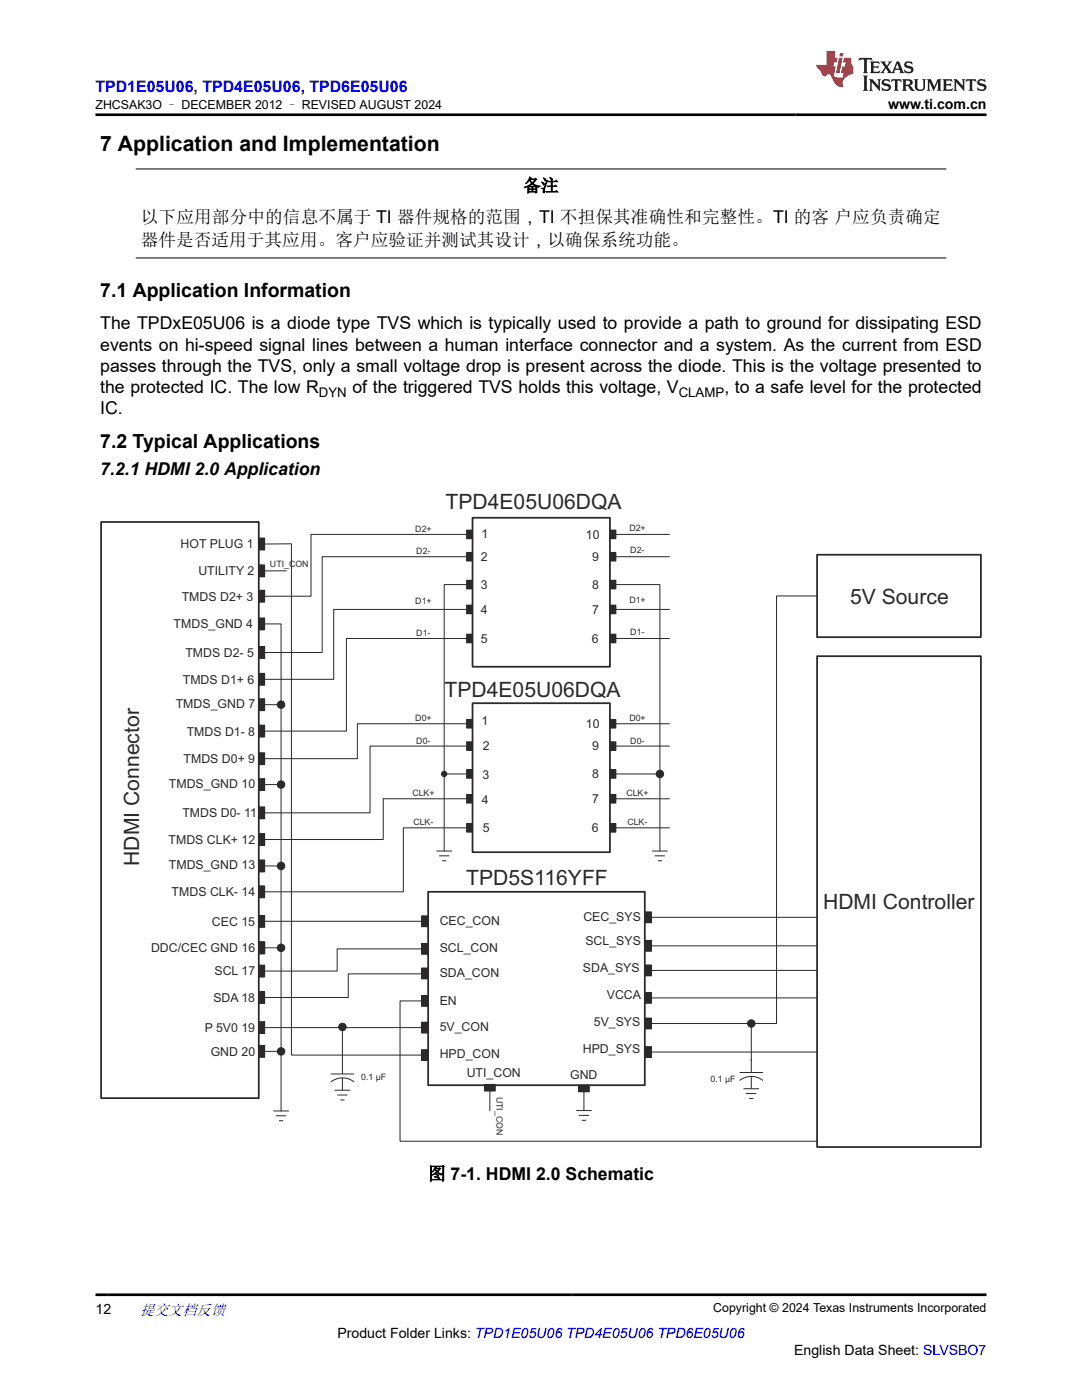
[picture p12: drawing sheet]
<svg xmlns="http://www.w3.org/2000/svg" width="216mm" height="279mm" viewBox="0 0 216 279" stroke-linecap="round" stroke-linejoin="round" font-family="sans-serif">
<defs><g id="words">
<text font-size="4.2" x="20" y="30.1">7 Application and Implementation</text>
<g font-size="4.2" fill="#2b292a">
<text x="88.9" y="101.5">TPD4E05U06DQA</text>
<text x="169.6" y="120.4">5V Source</text>
<text x="88.7" y="139.1">TPD4E05U06DQA</text>
<text x="27.7" y="172.8" transform="rotate(-90 27.7 172.8)">HDMI Connector</text>
<text x="93" y="176.6">TPD5S116YFF</text>
<text x="164.2" y="181.4">HDMI Controller</text>
</g>
<g font-size="3.9">
<text x="20" y="59.3">7.1 Application Information</text>
<text x="20" y="89.3">7.2 Typical Applications</text>
</g>
<g font-size="3.5">
<text x="104.4" y="38.2">备注</text>
<text x="28.1" y="44.6">以下应用部分中的信息不属于 TI 器件规格的范围，TI 不担保其准确性和完整性。TI 的客 户应负责确定</text>
<text x="28.1" y="49.2">器件是否适用于其应用。客户应验证并测试其设计，以确保系统功能。</text>
<text x="20" y="65.8">The TPDxE05U06 is a diode type TVS which is typically used to provide a path to ground for dissipating ESD</text>
<text x="20" y="70">events on hi-speed signal lines between a human interface connector and a system. As the current from ESD</text>
<text x="20" y="74.2">passes through the TVS, only a small voltage drop is present across the diode. This is the voltage presented to</text>
<text x="20" y="82.7">IC.</text>
<text x="20" y="78.5">the protected IC. The low R</text>
<text x="70.3" y="78.5">of the triggered TVS holds this voltage, V</text>
<text x="144.5" y="78.5">, to a safe level for the protected</text>
<text x="20" y="94.8">7.2.1 HDMI 2.0 Application</text>
<text x="85.4" y="235.4">图 7-1. HDMI 2.0 Schematic</text>
</g>
<text font-size="3.2" fill="#00f" x="19" y="18.3">TPD1E05U06, TPD4E05U06, TPD6E05U06</text>
<text font-size="3" fill="#00f" x="27.9" y="262.4">提交文档反馈</text>
<g font-size="2.8">
<text x="177.2" y="21.7">www.ti.com.cn</text>
<text x="19" y="262.1">12</text>
<text x="67.3" y="266.9">Product Folder Links: TPD1E05U06 TPD4E05U06 TPD6E05U06</text>
<text x="158.5" y="270.3">English Data Sheet: SLVSBO7</text>
</g>
<g font-size="2.6">
<text x="63.6" y="79.2">DYN</text>
<text x="135.4" y="79.2">CLAMP</text>
</g>
<g font-size="2.5">
<text x="19" y="21.8">ZHCSAK3O – DECEMBER 2012 – REVISED AUGUST 2024</text>
<text x="142.3" y="261.8">Copyright © 2024 Texas Instruments Incorporated</text>
</g>
<g font-size="2.5" fill="#2b292a">
<text x="96.1" y="107.3">1</text>
<text x="116.9" y="107.5">10</text>
<text x="36" y="109.5">HOT PLUG 1</text>
<text x="95.9" y="112">2</text>
<text x="118.2" y="112">9</text>
<text x="36.3" y="119.9">TMDS D2+ 3</text>
<text x="39.6" y="114.8">UTILITY 2</text>
<text x="95.9" y="117.5">3</text>
<text x="118.2" y="117.5">8</text>
<text x="34.6" y="125.4">TMDS_GND 4</text>
<text x="95.9" y="122.5">4</text>
<text x="118.2" y="122.5">7</text>
<text x="37" y="131.1">TMDS D2- 5</text>
<text x="95.9" y="128.3">5</text>
<text x="118.1" y="128.3">6</text>
<text x="36.5" y="136.5">TMDS D1+ 6</text>
<text x="35.1" y="141.3">TMDS_GND 7</text>
<text x="37.3" y="146.8">TMDS D1- 8</text>
<text x="96.1" y="144.7">1</text>
<text x="96.4" y="149.7">2</text>
<text x="116.9" y="145.3">10</text>
<text x="118.2" y="149.8">9</text>
<text x="36.6" y="152.3">TMDS D0+ 9</text>
<text x="96.2" y="155.4">3</text>
<text x="118.2" y="155.3">8</text>
<text x="33.7" y="157.2">TMDS_GND 10</text>
<text x="96.1" y="160.5">4</text>
<text x="118.2" y="160.3">7</text>
<text x="36.4" y="163.1">TMDS D0- 11</text>
<text x="96.3" y="166">5</text>
<text x="118.1" y="166">6</text>
<text x="33.6" y="168.4">TMDS CLK+ 12</text>
<text x="33.7" y="173.5">TMDS_GND 13</text>
<text x="34.3" y="178.9">TMDS CLK- 14</text>
<text x="42.3" y="184.8">CEC 15</text>
<text x="87.7" y="184.5">CEC_CON</text>
<text x="116.4" y="183.7">CEC_SYS</text>
<text x="30.1" y="190">DDC/CEC GND 16</text>
<text x="87.7" y="190">SCL_CON</text>
<text x="116.8" y="188.7">SCL_SYS</text>
<text x="42.8" y="194.7">SCL 17</text>
<text x="87.7" y="194.9">SDA_CON</text>
<text x="116.3" y="194.1">SDA_SYS</text>
<text x="42.6" y="200">SDA 18</text>
<text x="87.7" y="200.6">EN</text>
<text x="121.1" y="199.3">VCCA</text>
<text x="40.8" y="206">P 5V0 19</text>
<text x="87.7" y="205.7">5V_CON</text>
<text x="118.5" y="204.7">5V_SYS</text>
<text x="42" y="210.7">GND 20</text>
<text x="87.7" y="211.2">HPD_CON</text>
<text x="93.1" y="215">UTI_CON</text>
<text x="113.8" y="215.3">GND</text>
<text x="116.3" y="210.1">HPD_SYS</text>
</g>
<g font-size="1.8" fill="#2b292a">
<text x="82.9" y="106.1">D2+</text>
<text x="125.6" y="105.9">D2+</text>
<text x="53.9" y="113.2">UTI_CON</text>
<text x="83.1" y="110.7">D2-</text>
<text x="125.8" y="110.4">D2-</text>
<text x="82.9" y="120.6">D1+</text>
<text x="125.6" y="120.3">D1+</text>
<text x="83.1" y="126.9">D1-</text>
<text x="125.8" y="126.7">D1-</text>
<text x="82.9" y="143.9">D0+</text>
<text x="125.6" y="143.9">D0+</text>
<text x="83.1" y="148.4">D0-</text>
<text x="125.8" y="148.4">D0-</text>
<text x="82.3" y="158.9">CLK+</text>
<text x="125" y="158.9">CLK+</text>
<text x="82.5" y="164.6">CLK-</text>
<text x="125.2" y="164.6">CLK-</text>
<text x="72.1" y="215.5">0.1 µF</text>
<text x="99.1" y="218.9" transform="rotate(90 99.1 218.9)">UTI_CON</text>
<text x="141.7" y="216">0.1 µF</text>
</g>
</g></defs>
<path d="M27.1 33.7h161.7M27.1 51.5h161.7" fill="none" stroke="#000" stroke-width=".2"/>
<path d="M20.2 104.2h31.4v115h-31.4zM94.3 103.3h27.4v29.8h-27.4zM163 110.7h32.7v16.5h-32.7zM163 131h32.7v97.9h-32.7zM94.3 140.3h27.4v29.8h-27.4zM85.4 178h43.3v38.6h-43.3z" fill="none" stroke="#2b292a" stroke-width=".35"/>
<path d="M51.6 107.4h1.2v2.4h-1.2z" fill-rule="evenodd" fill="#2b292a"/>
<path d="M51.6 107.4h1.2v2.4h-1.2z" fill="none" stroke="#2b292a" stroke-width=".2"/>
<path d="M51.6 112.7h1.2v2.4h-1.2z" fill-rule="evenodd" fill="#2b292a"/>
<path d="M51.6 112.7h1.2v2.4h-1.2z" fill="none" stroke="#2b292a" stroke-width=".2"/>
<path d="M51.6 117.8h1.2v2.4h-1.2z" fill-rule="evenodd" fill="#2b292a"/>
<path d="M51.6 117.8h1.2v2.4h-1.2z" fill="none" stroke="#2b292a" stroke-width=".2"/>
<path d="M51.6 123.3h1.2v2.4h-1.2z" fill-rule="evenodd" fill="#2b292a"/>
<path d="M51.6 123.3h1.2v2.4h-1.2z" fill="none" stroke="#2b292a" stroke-width=".2"/>
<path d="M51.6 129h1.2v2.4h-1.2z" fill-rule="evenodd" fill="#2b292a"/>
<path d="M51.6 129h1.2v2.4h-1.2z" fill="none" stroke="#2b292a" stroke-width=".2"/>
<path d="M51.6 134.4h1.2v2.4h-1.2z" fill-rule="evenodd" fill="#2b292a"/>
<path d="M51.6 134.4h1.2v2.4h-1.2z" fill="none" stroke="#2b292a" stroke-width=".2"/>
<path d="M51.6 139.4h1.2v2.4h-1.2z" fill-rule="evenodd" fill="#2b292a"/>
<path d="M51.6 139.4h1.2v2.4h-1.2z" fill="none" stroke="#2b292a" stroke-width=".2"/>
<path d="M51.6 144.7h1.2v2.4h-1.2z" fill-rule="evenodd" fill="#2b292a"/>
<path d="M51.6 144.7h1.2v2.4h-1.2z" fill="none" stroke="#2b292a" stroke-width=".2"/>
<path d="M51.6 150.2h1.2v2.4h-1.2z" fill-rule="evenodd" fill="#2b292a"/>
<path d="M51.6 150.2h1.2v2.4h-1.2z" fill="none" stroke="#2b292a" stroke-width=".2"/>
<path d="M51.6 155.4h1.2v2.4h-1.2z" fill-rule="evenodd" fill="#2b292a"/>
<path d="M51.6 155.4h1.2v2.4h-1.2z" fill="none" stroke="#2b292a" stroke-width=".2"/>
<path d="M51.6 161h1.2v2.4h-1.2z" fill-rule="evenodd" fill="#2b292a"/>
<path d="M51.6 161h1.2v2.4h-1.2z" fill="none" stroke="#2b292a" stroke-width=".2"/>
<path d="M51.6 166.4h1.2v2.3h-1.2z" fill-rule="evenodd" fill="#2b292a"/>
<path d="M51.6 166.4h1.2v2.3h-1.2z" fill="none" stroke="#2b292a" stroke-width=".2"/>
<path d="M51.6 171.6h1.2v2.4h-1.2z" fill-rule="evenodd" fill="#2b292a"/>
<path d="M51.6 171.6h1.2v2.4h-1.2z" fill="none" stroke="#2b292a" stroke-width=".2"/>
<path d="M51.6 176.8h1.2v2.4h-1.2z" fill-rule="evenodd" fill="#2b292a"/>
<path d="M51.6 176.8h1.2v2.4h-1.2z" fill="none" stroke="#2b292a" stroke-width=".2"/>
<path d="M51.6 182.7h1.2v2.4h-1.2z" fill-rule="evenodd" fill="#2b292a"/>
<path d="M51.6 182.7h1.2v2.4h-1.2z" fill="none" stroke="#2b292a" stroke-width=".2"/>
<path d="M51.6 188h1.2v2.3h-1.2z" fill-rule="evenodd" fill="#2b292a"/>
<path d="M51.6 188h1.2v2.3h-1.2z" fill="none" stroke="#2b292a" stroke-width=".2"/>
<path d="M51.6 188h1.2v2.3h-1.2z" fill-rule="evenodd" fill="#2b292a"/>
<path d="M51.6 188h1.2v2.3h-1.2z" fill="none" stroke="#2b292a" stroke-width=".2"/>
<path d="M51.6 192.6h1.2v2.4h-1.2z" fill-rule="evenodd" fill="#2b292a"/>
<path d="M51.6 192.6h1.2v2.4h-1.2z" fill="none" stroke="#2b292a" stroke-width=".2"/>
<path d="M51.6 197.9h1.2v2.4h-1.2z" fill-rule="evenodd" fill="#2b292a"/>
<path d="M51.6 197.9h1.2v2.4h-1.2z" fill="none" stroke="#2b292a" stroke-width=".2"/>
<path d="M51.6 203.9h1.2v2.4h-1.2z" fill-rule="evenodd" fill="#2b292a"/>
<path d="M51.6 203.9h1.2v2.4h-1.2z" fill="none" stroke="#2b292a" stroke-width=".2"/>
<path d="M51.6 208.6h1.2v2.4h-1.2z" fill-rule="evenodd" fill="#2b292a"/>
<path d="M51.6 208.6h1.2v2.4h-1.2z" fill="none" stroke="#2b292a" stroke-width=".2"/>
<path d="M93.1 110.2h1.2v1.8h-1.2z" fill-rule="evenodd" fill="#2b292a"/>
<path d="M93.1 110.2h1.2v1.8h-1.2z" fill="none" stroke="#2b292a" stroke-width=".2"/>
<path d="M93.1 115.8h1.2v1.7h-1.2z" fill-rule="evenodd" fill="#2b292a"/>
<path d="M93.1 115.8h1.2v1.7h-1.2z" fill="none" stroke="#2b292a" stroke-width=".2"/>
<path d="M93.1 120.8h1.2v1.7h-1.2z" fill-rule="evenodd" fill="#2b292a"/>
<path d="M93.1 120.8h1.2v1.7h-1.2z" fill="none" stroke="#2b292a" stroke-width=".2"/>
<path d="M93.1 126.6h1.2v1.7h-1.2z" fill-rule="evenodd" fill="#2b292a"/>
<path d="M93.1 126.6h1.2v1.7h-1.2z" fill="none" stroke="#2b292a" stroke-width=".2"/>
<path d="M93.1 105.8h1.2v1.7h-1.2z" fill-rule="evenodd" fill="#2b292a"/>
<path d="M93.1 105.8h1.2v1.7h-1.2z" fill="none" stroke="#2b292a" stroke-width=".2"/>
<path d="M121.7 110.2h1.2v1.8h-1.2z" fill-rule="evenodd" fill="#2b292a"/>
<path d="M121.7 110.2h1.2v1.8h-1.2z" fill="none" stroke="#2b292a" stroke-width=".2"/>
<path d="M121.7 115.8h1.2v1.7h-1.2z" fill-rule="evenodd" fill="#2b292a"/>
<path d="M121.7 115.8h1.2v1.7h-1.2z" fill="none" stroke="#2b292a" stroke-width=".2"/>
<path d="M121.7 120.8h1.2v1.7h-1.2z" fill-rule="evenodd" fill="#2b292a"/>
<path d="M121.7 120.8h1.2v1.7h-1.2z" fill="none" stroke="#2b292a" stroke-width=".2"/>
<path d="M121.7 126.6h1.2v1.7h-1.2z" fill-rule="evenodd" fill="#2b292a"/>
<path d="M121.7 126.6h1.2v1.7h-1.2z" fill="none" stroke="#2b292a" stroke-width=".2"/>
<path d="M121.7 105.8h1.2v1.7h-1.2z" fill-rule="evenodd" fill="#2b292a"/>
<path d="M121.7 105.8h1.2v1.7h-1.2z" fill="none" stroke="#2b292a" stroke-width=".2"/>
<path d="M93.1 148h1.2v1.8h-1.2z" fill-rule="evenodd" fill="#2b292a"/>
<path d="M93.1 148h1.2v1.8h-1.2z" fill="none" stroke="#2b292a" stroke-width=".2"/>
<path d="M93.1 153.6h1.2v1.7h-1.2z" fill-rule="evenodd" fill="#2b292a"/>
<path d="M93.1 153.6h1.2v1.7h-1.2z" fill="none" stroke="#2b292a" stroke-width=".2"/>
<path d="M93.1 158.6h1.2v1.7h-1.2z" fill-rule="evenodd" fill="#2b292a"/>
<path d="M93.1 158.6h1.2v1.7h-1.2z" fill="none" stroke="#2b292a" stroke-width=".2"/>
<path d="M93.1 164.4h1.2v1.7h-1.2z" fill-rule="evenodd" fill="#2b292a"/>
<path d="M93.1 164.4h1.2v1.7h-1.2z" fill="none" stroke="#2b292a" stroke-width=".2"/>
<path d="M93.1 143.6h1.2v1.7h-1.2z" fill-rule="evenodd" fill="#2b292a"/>
<path d="M93.1 143.6h1.2v1.7h-1.2z" fill="none" stroke="#2b292a" stroke-width=".2"/>
<path d="M121.7 148h1.2v1.8h-1.2z" fill-rule="evenodd" fill="#2b292a"/>
<path d="M121.7 148h1.2v1.8h-1.2z" fill="none" stroke="#2b292a" stroke-width=".2"/>
<path d="M121.7 153.6h1.2v1.7h-1.2z" fill-rule="evenodd" fill="#2b292a"/>
<path d="M121.7 153.6h1.2v1.7h-1.2z" fill="none" stroke="#2b292a" stroke-width=".2"/>
<path d="M121.7 158.6h1.2v1.7h-1.2z" fill-rule="evenodd" fill="#2b292a"/>
<path d="M121.7 158.6h1.2v1.7h-1.2z" fill="none" stroke="#2b292a" stroke-width=".2"/>
<path d="M121.7 164.4h1.2v1.7h-1.2z" fill-rule="evenodd" fill="#2b292a"/>
<path d="M121.7 164.4h1.2v1.7h-1.2z" fill="none" stroke="#2b292a" stroke-width=".2"/>
<path d="M121.7 143.6h1.2v1.7h-1.2z" fill-rule="evenodd" fill="#2b292a"/>
<path d="M121.7 143.6h1.2v1.7h-1.2z" fill="none" stroke="#2b292a" stroke-width=".2"/>
<path d="M84.1 182.8h1.3v2.1h-1.3z" fill-rule="evenodd" fill="#2b292a"/>
<path d="M84.1 182.8h1.3v2.1h-1.3z" fill="none" stroke="#2b292a" stroke-width=".2"/>
<path d="M84.1 188.3h1.3v2.2h-1.3z" fill-rule="evenodd" fill="#2b292a"/>
<path d="M84.1 188.3h1.3v2.2h-1.3z" fill="none" stroke="#2b292a" stroke-width=".2"/>
<path d="M84.1 193.2h1.3v2.2h-1.3z" fill-rule="evenodd" fill="#2b292a"/>
<path d="M84.1 193.2h1.3v2.2h-1.3z" fill="none" stroke="#2b292a" stroke-width=".2"/>
<path d="M84.1 198.7h1.3v2.1h-1.3z" fill-rule="evenodd" fill="#2b292a"/>
<path d="M84.1 198.7h1.3v2.1h-1.3z" fill="none" stroke="#2b292a" stroke-width=".2"/>
<path d="M84.1 204h1.3v2.2h-1.3z" fill-rule="evenodd" fill="#2b292a"/>
<path d="M84.1 204h1.3v2.2h-1.3z" fill="none" stroke="#2b292a" stroke-width=".2"/>
<path d="M84.1 209.5h1.3v2.1h-1.3z" fill-rule="evenodd" fill="#2b292a"/>
<path d="M84.1 209.5h1.3v2.1h-1.3z" fill="none" stroke="#2b292a" stroke-width=".2"/>
<path d="M128.7 182h1.3v2.2h-1.3z" fill-rule="evenodd" fill="#2b292a"/>
<path d="M128.7 182h1.3v2.2h-1.3z" fill="none" stroke="#2b292a" stroke-width=".2"/>
<path d="M128.7 187.7h1.3v2.1h-1.3z" fill-rule="evenodd" fill="#2b292a"/>
<path d="M128.7 187.7h1.3v2.1h-1.3z" fill="none" stroke="#2b292a" stroke-width=".2"/>
<path d="M128.7 192.6h1.3v2.1h-1.3z" fill-rule="evenodd" fill="#2b292a"/>
<path d="M128.7 192.6h1.3v2.1h-1.3z" fill="none" stroke="#2b292a" stroke-width=".2"/>
<path d="M128.7 198.1h1.3v2.1h-1.3z" fill-rule="evenodd" fill="#2b292a"/>
<path d="M128.7 198.1h1.3v2.1h-1.3z" fill="none" stroke="#2b292a" stroke-width=".2"/>
<path d="M128.7 203.2h1.3v2.1h-1.3z" fill-rule="evenodd" fill="#2b292a"/>
<path d="M128.7 203.2h1.3v2.1h-1.3z" fill="none" stroke="#2b292a" stroke-width=".2"/>
<path d="M128.7 208.9h1.3v2.1h-1.3z" fill-rule="evenodd" fill="#2b292a"/>
<path d="M128.7 208.9h1.3v2.1h-1.3zM54.5 221.7h3.1M55.1 222.7h2M55.7 223.7h.8" fill="none" stroke="#2b292a" stroke-width=".2"/>
<path d="M147.6 211.5h4.6v5.1h-4.6z" fill-rule="evenodd" fill="#fff"/>
<path d="M147.6 215.6a3.7 3.7 0 0 1 4.6 0M147.6 214h4.6M149.9 211.4v2.6M149.9 214.8v2.5" fill="none" stroke="#2b292a" stroke-width=".2"/>
<path d="M96.7 216.4h2.1v1.3h-2.1z" fill-rule="evenodd" fill="#2b292a"/>
<path d="M96.7 216.4h2.1v1.3h-2.1z" fill="none" stroke="#2b292a" stroke-width=".2"/>
<path d="M115.4 216.6h2.2v1.3h-2.2z" fill-rule="evenodd" fill="#2b292a"/>
<path d="M52.8 108.6l5.4-.1v102.1h25.9M52.8 113.9h4.4M93.1 106.7h-31v12.3h-9.3M52.8 124.5h3.3v97.2M52.8 140.6h3.3M52.8 156.6h3.3M52.8 172.8h3.3M52.8 189.2h3.3M52.8 209.8h3.3M115.4 216.6h2.2v1.3h-2.2z" fill="none" stroke="#2b292a" stroke-width=".2"/>
<circle cx="56.1" cy="140.6" r=".75" fill="#2b292a"/>
<g fill="none" stroke="#2b292a" stroke-width=".2">
<path d="M93.1 111.1h-28.8v19.1h-11.5M93.1 116.7h-4.5v53.1M93.1 121.6h-26.5v14h-13.8M93.1 127.4h-24v18.5h-16.3M88.6 154.5h4.5"/>
<circle cx="56.1" cy="140.6" r=".75"/>
</g>
<circle cx="88.6" cy="154.5" r=".53" fill="#2b292a"/>
<g fill="none" stroke="#2b292a" stroke-width=".2">
<path d="M93.1 144.4h-21.8v7h-18.5M93.1 148.9h-19.3v13.3h-21M93.1 159.4h-16.6v8.1h-23.7M87.1 169.8h3.1M87.6 170.8h2M88.2 171.8h.8M93.1 165.2h-12.6v12.8h-27.7M52.8 183.9h31.3M84.1 189.4h-16.8v4.4h-14.5M84.1 194.4h-14.6v4.7h-16.7M52.8 205.1h31.3"/>
<circle cx="88.6" cy="154.5" r=".53"/>
</g>
<path d="M66 211.8h4.7v5.1h-4.7z" fill-rule="evenodd" fill="#fff"/>
<g fill="none" stroke="#2b292a" stroke-width=".2">
<path d="M122.9 116.7h8.8v53.1M122.9 106.7h10.7M122.9 111.1h10.7M163 118.9h-8v85.4h-25M122.9 121.6h10.7M122.9 127.4h10.7M122.9 144.4h10.7M122.9 148.9h10.7M122.9 154.5h8.8M122.9 159.4h10.7M122.9 165.2h10.7M130.1 169.8h3.1"/>
<path d="M130.7 170.8h2M131.3 171.8h.8M84.1 199.8h-4.3v28h83.2M130 183.1h33M130 188.8h33M130 193.7h33M130 199.1h33M66 215.9a3.7 3.7 0 0 1 4.7 0M66 214.3h4.7M66.8 217.6h3.1M67.3 218.5h2M67.9 219.5h.8"/>
<path d="M68.3 204.9v9.4M68.3 215.1v2.5M97.7 217.7v3.9M116.5 217.9v3.7M130 210h33M148.4 217.3h3.1M148.9 218.2h2M149.5 219.2h.8M149.9 204.3v7.4M115 221.6h3.1M115.5 222.6h2M116.1 223.6h.8"/>
</g>
<circle cx="56.1" cy="156.6" r=".75" fill="#2b292a"/>
<circle cx="56.1" cy="156.6" r=".75" fill="none" stroke="#2b292a" stroke-width=".2"/>
<circle cx="56.1" cy="172.8" r=".75" fill="#2b292a"/>
<circle cx="56.1" cy="172.8" r=".75" fill="none" stroke="#2b292a" stroke-width=".2"/>
<circle cx="56.1" cy="189.2" r=".75" fill="#2b292a"/>
<circle cx="56.1" cy="189.2" r=".75" fill="none" stroke="#2b292a" stroke-width=".2"/>
<circle cx="56.1" cy="209.8" r=".75" fill="#2b292a"/>
<circle cx="56.1" cy="209.8" r=".75" fill="none" stroke="#2b292a" stroke-width=".2"/>
<circle cx="68.3" cy="204.9" r=".75" fill="#2b292a"/>
<circle cx="68.3" cy="204.9" r=".75" fill="none" stroke="#2b292a" stroke-width=".2"/>
<circle cx="149.9" cy="204.3" r=".75" fill="#2b292a"/>
<circle cx="149.9" cy="204.3" r=".75" fill="none" stroke="#2b292a" stroke-width=".2"/>
<circle cx="131.7" cy="154.5" r=".75" fill="#2b292a"/>
<circle cx="131.7" cy="154.5" r=".75" fill="none" stroke="#2b292a" stroke-width=".2"/>
<path d="M171.5 11.6l-.2 .5 .5-.2h.6v.1v2.2l-.2 .4h1l-.2-.4v-2.2v-.1h.5l.6 .2-.2-.5zM173.6 12.3l.2 .4v1.5l-.2 .4h1.9l.1-.6a1.08 1.08 0 0 1-1.3 .2v-.7h.6l.4 .2v-.7l-.4 .2h-.6v-.5l.2-.2a1 1 0 0 1 1 .3l-.1-.5zM175.7 12.3l.9 1.1-1 1.2h.9l-.2-.2 .5-.8 .4 .8-.2 .2h1.6l-.2-.2 .2-.5h.9l.1 .5-.1 .2h.9l-.2-.3-.8-2h-.5l-.9 2.2-.9-1.1 .9-1.1h-.8l.2 .2-.4 .6-.4-.6 .2-.2zM179 12.7l.4 1h-.7zM180.7 12.4a.65 .65 0 0 0-.2 .7 .65 .65 0 0 0 .6 .5l.6 .1 .1 .3a.79 .79 0 0 1-.7 .4 .79 .79 0 0 1-.7-.5l.1 .7 .2-.1a.93 .93 0 0 0 1.1 .1 .93 .93 0 0 0 .4-1 1.46 1.46 0 0 0-1.2-.6l-.1-.3a1.09 1.09 0 0 1 1.2 .2l-.2-.6-.1 .1-.5-.2zM172.2 15.1l.2 .4v2.2l-.2 .4h1l-.2-.4v-2.2l.2-.4zM173.4 15.8l.2 .4v1.5l-.2 .4h.8l-.3-.4 .1-1.3 1.6 1.8v-2l.2-.4h-.7l.1 .2 .1 1.1-1.2-1.3zM176.2 15.9a.65 .65 0 0 0-.2 .8 .65 .65 0 0 0 .6 .4l.6 .2 .1 .2a.79 .79 0 0 1-.7 .4 .79 .79 0 0 1-.7-.5l.1 .7 .2-.1a.93 .93 0 0 0 1.1 .1 .93 .93 0 0 0 .4-.9 1.46 1.46 0 0 0-1.2-.6l-.1-.4a1.09 1.09 0 0 1 1.2 .2l-.1-.6-.2 .1-.5-.1zM177.9 15.8l-.1 .6a.63 .63 0 0 1 .8-.3v1.6l-.3 .4h1l-.2-.4v-1.6a.66 .66 0 0 1 .8 .3l-.1-.6zM180 15.8l.2 .4v1.5l-.2 .4h1l-.2-.2-.1-.7h.5l.1 .2a.79 .79 0 0 0 1.2 .6l-1-.9a.61 .61 0 0 0 .6-.6 .61 .61 0 0 0-.5-.7zM180.8 16.1h.1a.47 .47 0 0 1 .5 .1 .47 .47 0 0 1 .1 .5l-.1 .1-.7 .1zM182.3 15.8l.2 .2a2.27 2.27 0 0 0 .4 2 1.04 1.04 0 0 0 1.7-.7v-1.3l.2-.2h-.8l.2 .4v1.1a.6 .6 0 0 1-.6 .6 .6 .6 0 0 1-.6-.6v-1.1l.3-.4zM184.9 15.8l.2 .4v1.5l-.2 .4h.8l-.3-.4v-1.4l.9 1.9 .9-1.9v1.4l-.3 .4h1l-.2-.4v-1.5l.2-.4h-.8l-.7 1.5-.6-1.5zM188.1 15.8l.2 .4v1.5l-.2 .4h1.9l.1-.6a1.09 1.09 0 0 1-1.3 .2v-.7h.6l.4 .2v-.6l-.4 .2h-.6v-.6l.2-.1a1.01 1.01 0 0 1 1 .3l-.1-.6zM190.2 15.8l.3 .4v1.5l-.3 .4h.8l-.2-.4v-1.3l1.6 1.8v-2l.2-.4h-.7l.2 .2v1.1l-1.2-1.3zM192.8 15.8l-.1 .6a.63 .63 0 0 1 .8-.3v1.6l-.3 .4h1l-.2-.4v-1.6a.66 .66 0 0 1 .8 .3l-.1-.6zM195.2 15.9a.65 .65 0 0 0-.2 .8 .65 .65 0 0 0 .6 .4l.6 .2 .2 .2a.79 .79 0 0 1-.7 .4 .79 .79 0 0 1-.7-.5l.1 .7 .2-.1a.93 .93 0 0 0 1 .1 .93 .93 0 0 0 .5-.9 1.46 1.46 0 0 0-1.3-.6v-.4a1.09 1.09 0 0 1 1.2 .2l-.2-.6-.2 .1-.5-.1z" fill="#231f20"/>
<path d="M164.9 10.2v2.8h-2l.1 .3 .8 1a.95 .95 0 0 0 1 .9 .59 .59 0 0 1 .5-.4 .59 .59 0 0 1 .5 .4l.4 .7a1.59 1.59 0 0 0 2.1 1.4 1.61 1.61 0 0 1 1-2.3l1-.3-.1-1.5a1.59 1.59 0 0 1-.3-1.7h-1.5l-.2 .9h.6l-.2 .9h-.5l-.2 1v.2l.4 .1-.1 .9h-.7a.73 .73 0 0 1-1-.7l.3-1.5h-.5l.1-.9h.5l.2-.9h-.5v-1.3zM167.4 11.5l-.6 3.1h.7l.6-3.1zM167.6 10.6l-.1 .6h.7l.1-.6z" fill="#ed1c24"/>
<path d="M19 22.9h177.8M19 258.4h177.8" fill="none" stroke="#000" stroke-width=".53"/>
<use href="#words"/>
</svg>
